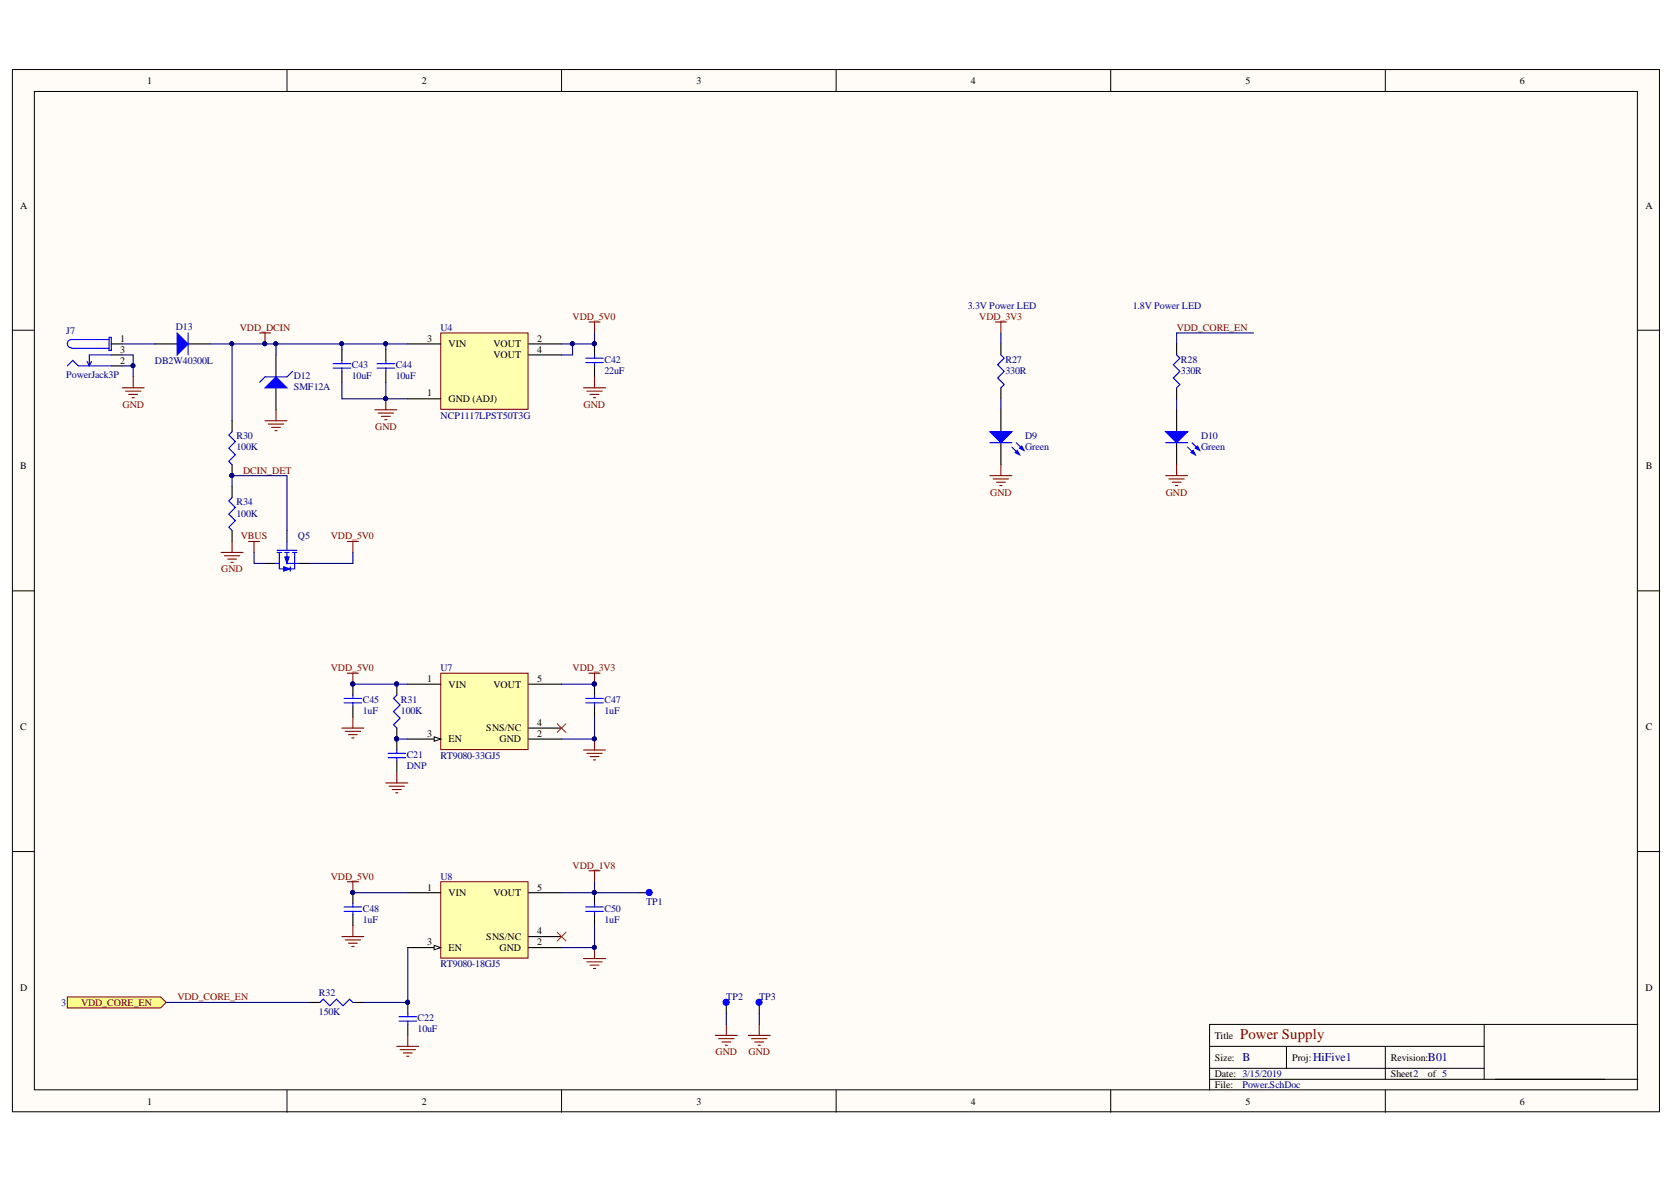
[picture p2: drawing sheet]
<svg xmlns="http://www.w3.org/2000/svg" width="297mm" height="210mm" viewBox="0 0 297 210" stroke-linecap="round" stroke-linejoin="round" font-family="sans-serif">
<defs><g id="words">
<text font-size="2.6" fill="#800000" x="219.9" y="184.2">Power Supply</text>
<g font-size="2.1" fill="#000080">
<text x="220.3" y="188.1">B</text>
<text x="232.9" y="188.1">HiFive1</text>
<text x="253.2" y="188.1">B01</text>
</g>
<g font-size="1.8">
<text x="26.1" y="14.9">1</text>
<text x="74.8" y="14.9">2</text>
<text x="123.5" y="14.9">3</text>
<text x="172.1" y="14.9">4</text>
<text x="220.8" y="14.9">5</text>
<text x="269.5" y="14.9">6</text>
<text x="3.6" y="37">A</text>
<text x="291.8" y="37">A</text>
<text x="21.3" y="60.6">1</text>
<text x="21.3" y="64.5">2</text>
<text x="21.3" y="62.5">3</text>
<text x="75.8" y="60.6">3</text>
<text x="79.6" y="61.6">VIN</text>
<text x="87.5" y="61.6">VOUT</text>
<text x="87.5" y="63.5">VOUT</text>
<text x="95.3" y="60.6">2</text>
<text x="95.3" y="62.5">4</text>
<text x="75.8" y="70.3">1</text>
<text x="79.6" y="71.3">GND (ADJ)</text>
<text x="3.6" y="83.2">B</text>
<text x="291.9" y="83.2">B</text>
<text x="75.8" y="120.9">1</text>
<text x="79.6" y="121.9">VIN</text>
<text x="87.5" y="121.9">VOUT</text>
<text x="95.3" y="120.9">5</text>
<text x="3.6" y="129.4">C</text>
<text x="75.8" y="130.6">3</text>
<text x="79.6" y="131.6">EN</text>
<text x="86.2" y="129.7">SNS/NC</text>
<text x="88.6" y="131.6">GND</text>
<text x="95.3" y="130.6">2</text>
<text x="95.3" y="128.7">4</text>
<text x="291.9" y="129.4">C</text>
<text x="75.8" y="157.9">1</text>
<text x="79.6" y="158.8">VIN</text>
<text x="87.5" y="158.8">VOUT</text>
<text x="95.3" y="157.9">5</text>
<text x="75.8" y="167.6">3</text>
<text x="86.2" y="166.7">SNS/NC</text>
<text x="95.3" y="167.6">2</text>
<text x="95.3" y="165.7">4</text>
<text x="79.6" y="168.6">EN</text>
<text x="88.6" y="168.6">GND</text>
<text x="3.6" y="175.6">D</text>
<text x="291.8" y="175.6">D</text>
<text x="215.4" y="184.2">Title</text>
<text x="215.4" y="188.1">Size:</text>
<text x="215.4" y="190.9">Date: 3/15/2019</text>
<text x="229.1" y="188.1">Proj:</text>
<text x="246.6" y="188.1">Revision:</text>
<text x="246.6" y="190.9">Sheet2</text>
<text x="253.2" y="190.9">of 5</text>
<text x="26.1" y="195.8">1</text>
<text x="74.8" y="195.8">2</text>
<text x="123.5" y="195.8">3</text>
<text x="172.1" y="195.8">4</text>
<text x="215.4" y="192.9">File:</text>
<text x="220.8" y="195.8">5</text>
<text x="269.5" y="195.8">6</text>
</g>
<g font-size="1.8" fill="#000080">
<text x="11.8" y="59.2">J7</text>
<text x="31.2" y="58.5">D13</text>
<text x="78.1" y="58.6">U4</text>
<text x="171.6" y="54.7">3.3V Power LED</text>
<text x="200.9" y="54.7">1.8V Power LED</text>
<text x="27.5" y="64.5">DB2W40300L</text>
<text x="62.4" y="65.3">C43</text>
<text x="70.2" y="65.3">C44</text>
<text x="107.2" y="64.3">C42</text>
<text x="178.3" y="64.3">R27</text>
<text x="209.4" y="64.3">R28</text>
<text x="11.8" y="67">PowerJack3P</text>
<text x="52.1" y="67.2">D12</text>
<text x="52.1" y="69.2">SMF12A</text>
<text x="62.4" y="67.2">10uF</text>
<text x="70.2" y="67.2">10uF</text>
<text x="107.2" y="66.2">22uF</text>
<text x="178.3" y="66.2">330R</text>
<text x="209.4" y="66.2">330R</text>
<text x="41.9" y="77.9">R30</text>
<text x="78.1" y="74.3">NCP1117LPST50T3G</text>
<text x="181.8" y="77.9">D9</text>
<text x="213" y="77.9">D10</text>
<text x="41.9" y="79.8">100K</text>
<text x="181.8" y="79.8">Green</text>
<text x="213" y="79.8">Green</text>
<text x="41.9" y="89.5">R34</text>
<text x="41.9" y="91.6">100K</text>
<text x="52.8" y="95.6">Q5</text>
<text x="78.1" y="118.9">U7</text>
<text x="64.3" y="124.6">C45</text>
<text x="71.1" y="124.6">R31</text>
<text x="107.2" y="124.6">C47</text>
<text x="64.3" y="126.5">1uF</text>
<text x="71.1" y="126.5">100K</text>
<text x="107.2" y="126.5">1uF</text>
<text x="72.1" y="134.3">C21</text>
<text x="72.1" y="136.3">DNP</text>
<text x="78.1" y="134.6">RT9080-33GJ5</text>
<text x="78.1" y="155.9">U8</text>
<text x="64.3" y="161.6">C48</text>
<text x="107.2" y="161.6">C50</text>
<text x="114.6" y="160.4">TP1</text>
<text x="64.3" y="163.6">1uF</text>
<text x="107.2" y="163.6">1uF</text>
<text x="78.1" y="171.5">RT9080-18GJ5</text>
<text x="10.8" y="178.3">3</text>
<text x="56.6" y="176.6">R32</text>
<text x="128.8" y="177.3">TP2</text>
<text x="134.6" y="177.3">TP3</text>
<text x="56.6" y="180">150K</text>
<text x="74.1" y="181">C22</text>
<text x="74.1" y="183">10uF</text>
<text x="220.3" y="192.9">Power.SchDoc</text>
</g>
<g font-size="1.8" fill="#800000">
<text x="42.5" y="58.6">VDD_DCIN</text>
<text x="101.5" y="56.7">VDD_5V0</text>
<text x="173.7" y="56.7">VDD_3V3</text>
<text x="208.7" y="58.6">VDD_CORE_EN</text>
<text x="21.7" y="72.3">GND</text>
<text x="66.5" y="76.2">GND</text>
<text x="103.5" y="72.3">GND</text>
<text x="43.1" y="84">DCIN_DET</text>
<text x="175.6" y="87.9">GND</text>
<text x="206.7" y="87.9">GND</text>
<text x="42.7" y="95.6">VBUS</text>
<text x="58.7" y="95.6">VDD_5V0</text>
<text x="39.2" y="101.5">GND</text>
<text x="58.7" y="118.9">VDD_5V0</text>
<text x="101.5" y="118.9">VDD_3V3</text>
<text x="58.7" y="155.9">VDD_5V0</text>
<text x="101.5" y="154">VDD_1V8</text>
<text x="14.4" y="178.3">VDD_CORE_EN</text>
<text x="31.5" y="177.3">VDD_CORE_EN</text>
<text x="126.9" y="187">GND</text>
<text x="132.7" y="187">GND</text>
</g>
</g></defs>
<g fill="#fffcf8" stroke="#000" stroke-width=".18">
<path d="M2.2 12.3h292.1v184.8h-292.1z"/>
<path d="M6.1 16.2h284.3v177h-284.3z"/>
</g>
<g fill="none" stroke="#000" stroke-width=".18">
<path d="M50.9 12.3v3.9M99.6 12.3v3.9M148.3 12.3v3.9M197 12.3v3.9M245.7 12.3v3.9M2.2 58.5h3.9M290.5 58.5h3.9M2.2 104.8h3.9M290.5 104.8h3.9M2.2 151h3.9M290.5 151h3.9M50.9 193.3v3.9"/>
<path d="M99.6 193.3v3.9M148.3 193.3v3.9M197 193.3v3.9M214.5 185.5h48.7M214.5 191.3h76M214.5 189.4h48.7M228.1 185.5v3.9M245.7 185.5v5.8M245.7 193.3v3.9M263.2 181.6v9.7M290.5 181.6h-76v11.7"/>
</g>
<g fill="none" stroke="#800000" stroke-width=".19">
<path d="M104.5 57.1h1.9M105.4 57.1v1.9M21.7 68.8h3.9M22.3 69.3h2.7M22.8 69.9h1.6M23.4 70.5h.4M23.6 66.8v2M66.5 72.6h3.9M67.1 73.2h2.7M67.6 73.8h1.6M68.2 74.4h.4M68.4 70.7v1.9"/>
<path d="M103.5 68.8h3.9M104.1 69.3h2.7M104.6 69.9h1.6M105.2 70.5h.4M105.4 66.8v2"/>
</g>
<g fill="#000080" stroke="#000080" stroke-width=".18">
<circle cx="68.4" cy="70.7" r=".35"/>
<circle cx="105.4" cy="60.9" r=".35"/>
</g>
<path d="M19.7 61h2M19.7 64.9h2M19.7 62.9h2M48.9 62.9v3.9M48.9 68.8v3.8M105.4 61v1.9M105.4 64.9v1.9" fill="none" stroke="#000" stroke-width=".19"/>
<path d="M19.3 59.8h.4v2.3h-.4zM11.9 64.9l1-1 1 1h5.8M12.7 61.8h6.6M15.4 64.1l.4 .8M16.2 64.1l-.4 .8M19.3 60.2h-6.6a.74 .74 0 0 0-.8 .7 .74 .74 0 0 0 .8 .8M19.7 62.9h-3.9v2M103.9 64.3h3.1M103.9 63.5h3.1M105.4 62.9v.6M105.4 64.3v.6" fill="none" stroke="#00f" stroke-width=".19"/>
<path d="M47 68.8l1.9-2 2 2z" fill="#00f"/>
<path d="M47 68.8l1.9-2 2 2zM51.9 65.8l-1 1h-3.9l-1 1" fill="none" stroke="#00f" stroke-width=".19"/>
<path d="M46 59h2M47 59v2" fill="none" stroke="#800000" stroke-width=".19"/>
<circle cx="46.9" cy="60.9" r=".35" fill="#000080" stroke="#000080" stroke-width=".18"/>
<path d="M177.5 72.6v3.9M177.5 78.5v3.9" fill="none" stroke="#000" stroke-width=".19"/>
<path d="M175.5 76.5h3.9l-1.9 2z" fill="#00f"/>
<path d="M175.5 76.5h3.9l-1.9 2zM179.4 79.3l1.4 1.3M180.2 78.5l1.4 1.3" fill="none" stroke="#00f" stroke-width=".19"/>
<path d="M180 80.2l.4-.4 .4 .8z" fill="#00f"/>
<path d="M180 80.2l.4-.4 .4 .8z" fill="none" stroke="#00f" stroke-width=".19"/>
<path d="M180.8 79.5l.4-.4 .4 .7z" fill="#00f"/>
<path d="M175.5 78.5h3.9M180.8 79.5l.4-.4 .4 .7z" fill="none" stroke="#00f" stroke-width=".19"/>
<path d="M208.7 72.6v3.9M208.7 78.5v3.9" fill="none" stroke="#000" stroke-width=".19"/>
<path d="M206.7 76.5h3.9l-1.9 2z" fill="#00f"/>
<path d="M206.7 76.5h3.9l-1.9 2zM210.6 79.3l1.4 1.3M211.4 78.5l1.3 1.3" fill="none" stroke="#00f" stroke-width=".19"/>
<path d="M211.2 80.2l.4-.4 .4 .8z" fill="#00f"/>
<path d="M211.2 80.2l.4-.4 .4 .8z" fill="none" stroke="#00f" stroke-width=".19"/>
<path d="M212 79.5l.4-.4 .3 .7z" fill="#00f"/>
<g fill="none" stroke="#00f" stroke-width=".19">
<path d="M41.2 76.5l-.6 .6 1.1 1.2-1.1 1.2 1.1 1.1-1.1 1.2 .6 .6M59.1 65.3h3.1M59.1 64.5h3.1M60.6 63.9v.6M60.6 65.3v.5M177.5 62.9l.6 .6-1.2 1.2 1.2 1.1-1.2 1.2 1.2 1.2-.6 .6M206.7 78.5h3.9M208.7 62.9l.5 .6-1.1 1.2 1.1 1.1-1.1 1.2 1.1 1.2-.5 .6M212 79.5l.4-.4 .3 .7zM41.2 88.2l-.6 .6 1.1 1.2-1.1 1.1 1.1 1.2-1.1 1.2 .6 .6M49.1 97.6h3.5M49.1 97.9h.8"/>
<path d="M49.5 97.9v2M50.5 97.9h.8M50.9 96v1.6M50.9 97.9v2h1.9M51.9 97.9h.7M52.3 97.9v2"/>
</g>
<g fill="none" stroke="#800000" stroke-width=".19">
<path d="M176.5 57.1h2M177.5 57.1v1.9M39.2 97.9h3.9M39.8 98.5h2.7M40.4 99.1h1.5M41 99.7h.3M41.2 96v1.9M44.1 96h1.9M45 96v1.9M61.6 96h2M62.6 96v1.9M175.5 84.3h3.9"/>
<path d="M176.1 84.9h2.8M176.7 85.5h1.6M177.3 86.1h.4M177.5 82.4v1.9M206.7 84.3h3.9M207.3 84.9h2.7M207.9 85.5h1.5M208.5 86.1h.4M208.7 82.4v1.9M104.5 119.3h1.9M105.4 119.3v2"/>
</g>
<g fill="#000080" stroke="#000080" stroke-width=".18">
<circle cx="105.4" cy="121.3" r=".35"/>
<circle cx="41.1" cy="84.3" r=".35"/>
</g>
<g fill="none" stroke="#000" stroke-width=".19">
<path d="M41.2 74.6v1.9M60.6 61.9v2M60.6 65.8v2M177.5 61v1.9M177.5 68.8v1.9M208.7 61v1.9M208.7 68.8v1.9M41.2 82.4v1.9M41.2 86.3v1.9M41.2 94.1v1.9M47 99.9h1.9M50.9 94.1v1.9"/>
<path d="M52.8 99.9h2"/>
</g>
<path d="M50.5 98.7h.8l-.4 1.2z" fill="#00f"/>
<path d="M50.5 98.7h.8l-.4 1.2z" fill="none" stroke="#00f" stroke-width=".18"/>
<path d="M48.9 99.9h.6" fill="none" stroke="#00f" stroke-width=".19"/>
<path d="M50.3 100.5l1.2 .4-1.2 .4z" fill="#00f"/>
<path d="M50.3 100.5l1.2 .4-1.2 .4z" fill="none" stroke="#00f" stroke-width=".18"/>
<path d="M49.5 99.9v1h.8M52.3 99.9v1h-.8M51.5 100.5v.8" fill="none" stroke="#00f" stroke-width=".19"/>
<path d="M104.5 154.4h1.9M105.4 154.4v1.9" fill="none" stroke="#800000" stroke-width=".19"/>
<path d="M27.5 61h3.9M33.4 61h3.9" fill="none" stroke="#000" stroke-width=".19"/>
<path d="M31.4 59l2 2-2 1.9z" fill="#00f"/>
<path d="M31.4 59l2 2-2 1.9zM33.4 59v3.9" fill="none" stroke="#00f" stroke-width=".19"/>
<path d="M113.2 158.3h2M128.8 177.7v2M134.6 177.7v2" fill="none" stroke="#000" stroke-width=".19"/>
<g fill="#00f" stroke="#00f" stroke-width=".18">
<circle cx="115.1" cy="158.2" r=".54"/>
<circle cx="128.8" cy="177.7" r=".55"/>
<circle cx="134.6" cy="177.7" r=".54"/>
</g>
<path d="M126.9 183.6h3.8M127.4 184.1h2.8M128 184.7h1.6M128.6 185.3h.4M128.8 181.6v2M132.7 183.6h3.9M133.3 184.1h2.7M133.9 184.7h1.5M134.5 185.3h.3M134.6 181.6v2" fill="none" stroke="#800000" stroke-width=".19"/>
<path d="M11.9 176.7h16.6l1 1-1 1h-16.6z" fill-rule="evenodd" fill="#ffff80" stroke="#800000" stroke-width=".18"/>
<path d="M78.2 59h15.4v13.6h-15.4z" fill="#ffffb0" stroke="#800000" stroke-width=".18"/>
<g fill="none" stroke="#000" stroke-width=".19">
<path d="M68.4 61.9v2M68.4 65.8v2M72.3 70.7h5.9M72.3 61h5.9M93.7 61h5.9M93.7 62.9h5.9M62.6 121.3v1.9M62.6 125.2v1.9M70.4 121.3v1.9M70.4 129.1v3.9M70.4 134.9v2M105.4 121.3v1.9"/>
<path d="M105.4 125.2v1.9M62.6 158.3v1.9M105.4 158.3v1.9M54.8 177.7h1.9M62.6 162.2v1.9M62.6 177.7h1.9M72.3 177.7v2M105.4 162.2v1.9M72.3 181.6v2"/>
</g>
<g fill="none" stroke="#00f" stroke-width=".19">
<path d="M66.9 65.3h3.1M66.9 64.5h3.1M68.4 63.9v.6M68.4 65.3v.5M61 124.6h3.1M61 123.8h3.1M62.6 123.2v.6M62.6 124.6v.6M68.8 134.3h3.1M68.8 133.6h3.1M70.4 123.2l-.6 .6 1.2 1.2-1.2 1.2 1.2 1.1-1.2 1.2 .6 .6M70.4 133v.6"/>
<path d="M70.4 134.3v.6M103.9 124.6h3.1M103.9 123.8h3.1M105.4 123.2v.6M105.4 124.6v.6M56.7 177.7l.6-.6 1.2 1.2 1.2-1.2 1.1 1.2 1.2-1.2 .6 .6M61 161.6h3.1M61 160.8h3.1M62.6 160.2v.6M62.6 161.6v.6M72.3 179.7v.5M103.9 161.6h3.1"/>
<path d="M103.9 160.8h3.1M105.4 160.2v.6M105.4 161.6v.6M70.8 181h3.1M70.8 180.2h3.1M72.3 181v.6"/>
</g>
<g fill="none" stroke="#800000" stroke-width=".19">
<path d="M47 74.6h3.9M47.6 75.2h2.7M48.2 75.8h1.5M48.7 76.3h.4M48.9 72.6v2M61.6 119.3h2M62.6 119.3v2M60.6 129.1h3.9M61.2 129.7h2.7M61.8 130.2h1.6M62.4 130.8h.4M62.6 127.1v2"/>
<path d="M68.4 138.8h3.9M69 139.4h2.7M69.6 140h1.5M70.4 136.9v1.9M103.5 133h3.9M104.1 133.6h2.7M104.6 134.1h1.6M105.2 134.7h.4M105.4 131v2M61.6 156.3h2M62.6 156.3v2M70.2 140.6h.4"/>
<path d="M60.6 166h3.9M61.2 166.6h2.7M61.8 167.2h1.6M62.4 167.8h.4M62.6 164.1v1.9M103.5 169.9h3.9M104.1 170.5h2.7M104.6 171.1h1.6M105.2 171.7h.4M105.4 168v1.9M70.4 185.5h3.9M71 186.1h2.7"/>
<path d="M71.5 186.7h1.6M72.1 187.3h.4M72.3 183.6v1.9"/>
</g>
<g fill="#000080" stroke="#000080" stroke-width=".18">
<circle cx="62.5" cy="121.3" r=".35"/>
<circle cx="105.4" cy="121.3" r=".35"/>
<circle cx="105.4" cy="131" r=".35"/>
<circle cx="105.4" cy="158.2" r=".35"/>
<circle cx="105.4" cy="168" r=".35"/>
<circle cx="62.5" cy="158.2" r=".35"/>
<circle cx="72.3" cy="177.7" r=".35"/>
<circle cx="70.3" cy="131" r=".35"/>
<circle cx="70.3" cy="121.3" r=".35"/>
</g>
<path d="M78.2 156.3h15.4v13.6h-15.4z" fill="#ffffb0" stroke="#800000" stroke-width=".18"/>
<path d="M72.3 158.3h5.9M93.7 158.3h5.9M72.3 168h5.9M93.7 168h5.9" fill="none" stroke="#000" stroke-width=".19"/>
<path d="M77 167.6l1.2 .4-1.2 .4z" fill="#fffcf8"/>
<path d="M77 167.6l1.2 .4-1.2 .4z" fill="none" stroke="#000" stroke-width=".18"/>
<path d="M93.7 166h5.9" fill="none" stroke="#000" stroke-width=".19"/>
<path d="M78.2 119.3h15.4v13.6h-15.4z" fill="#ffffb0" stroke="#800000" stroke-width=".18"/>
<path d="M72.3 131h5.9M72.3 121.3h5.9M93.7 131h5.9M93.7 121.3h5.9" fill="none" stroke="#000" stroke-width=".19"/>
<path d="M77 130.6l1.2 .4-1.2 .4z" fill="#fffcf8"/>
<path d="M77 130.6l1.2 .4-1.2 .4z" fill="none" stroke="#000" stroke-width=".18"/>
<path d="M93.7 129.1h5.9" fill="none" stroke="#000" stroke-width=".19"/>
<path d="M98.8 128.3l1.6 1.6M100.4 128.3l-1.6 1.6M98.8 165.3l1.6 1.5M100.4 165.3l-1.6 1.5" fill="none" stroke="#f00" stroke-width=".18"/>
<g fill="none" stroke="#000080" stroke-width=".19">
<path d="M105.4 59v2h-5.8M177.5 59v2M222.3 59h-13.6v2M21.7 62.9h1.9v3.9M21.7 64.9h1.9M21.7 61h5.8M37.3 61h31.1v.9M41.2 61v13.6M48.9 61v1.9M60.6 67.8v2.9h7.8v-2.9M60.6 61v.9M68.4 61h3.9"/>
<path d="M68.4 70.7h3.9M101.5 61v1.9h-1.9M177.5 70.7v1.9M208.7 70.7v1.9M41.2 86.3v-2h9.7v9.8M45 97.9v2h2M62.6 97.9v2h-7.8M62.6 121.3h9.7M70.4 131h1.9M99.6 121.3h5.8M105.4 127.1v3.9h-5.8M62.6 158.3h9.7"/>
<path d="M99.6 158.3h5.8M105.4 156.3v2h7.8M29.5 177.7h25.3M72.3 168v9.7h-7.8M105.4 164.1v3.9h-5.8M128.8 179.7v1.9M134.6 179.7v1.9"/>
</g>
<g fill="#000080" stroke="#000080" stroke-width=".18">
<circle cx="105.4" cy="121.3" r=".35"/>
<circle cx="23.6" cy="64.8" r=".35"/>
<circle cx="41.1" cy="84.3" r=".35"/>
<circle cx="41.1" cy="60.9" r=".35"/>
<circle cx="46.9" cy="60.9" r=".35"/>
<circle cx="105.4" cy="60.9" r=".35"/>
<circle cx="101.5" cy="60.9" r=".35"/>
<circle cx="48.9" cy="60.9" r=".35"/>
<circle cx="60.6" cy="60.9" r=".35"/>
<circle cx="68.4" cy="60.9" r=".35"/>
<circle cx="68.4" cy="70.7" r=".35"/>
<circle cx="62.5" cy="121.3" r=".35"/>
<circle cx="70.3" cy="121.3" r=".35"/>
<circle cx="105.4" cy="168" r=".35"/>
<circle cx="105.4" cy="158.2" r=".35"/>
<circle cx="62.5" cy="158.2" r=".35"/>
<circle cx="72.3" cy="177.7" r=".35"/>
<circle cx="70.3" cy="131" r=".35"/>
<circle cx="105.4" cy="131" r=".35"/>
</g>
<use href="#words"/>
</svg>
